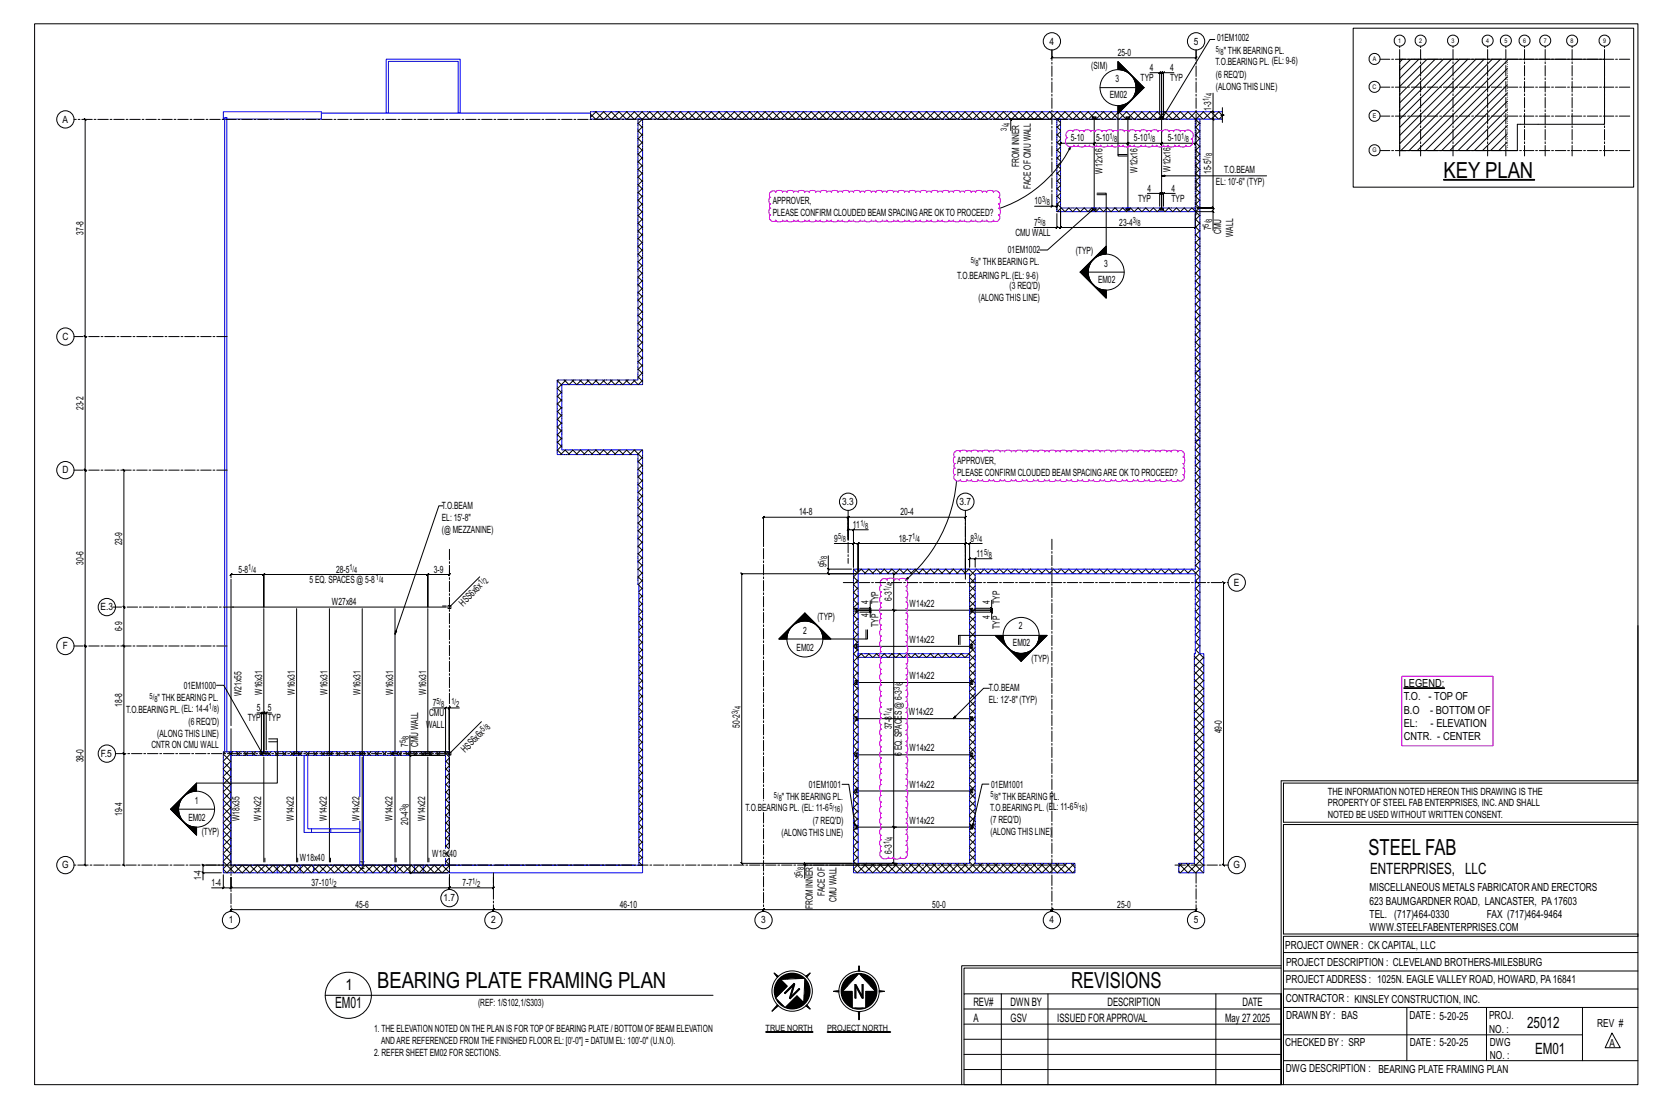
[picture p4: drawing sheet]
<svg xmlns="http://www.w3.org/2000/svg" width="914mm" height="610mm" viewBox="0 0 914 610" stroke-linecap="round" stroke-linejoin="round" font-family="sans-serif">
<defs><g id="words">
<g font-size="12.2">
<text x="795" y="98">KEY PLAN</text>
<text x="753" y="471">STEEL FAB</text>
<text x="208" y="544">BEARING PLATE FRAMING PLAN</text>
<text x="590" y="544">REVISIONS</text>
</g>
<g font-size="8.6">
<text x="754" y="481">ENTERPRISES, LLC</text>
<text x="190" y="545">1</text>
<text x="184" y="555">EM01</text>
<text x="841" y="566">25012</text>
<text x="845" y="580">EM01</text>
</g>
<g font-size="6.4">
<text x="536" y="554">REV#</text>
<text x="556" y="554">DWN BY</text>
<text x="610" y="554">DESCRIPTION</text>
<text x="684" y="554">DATE</text>
<text x="536" y="563">A</text>
<text x="556" y="563">GSV</text>
<text x="582" y="563">ISSUED FORAPPROVAL</text>
<text x="674" y="563">May 27</text>
<text x="690" y="563">2025</text>
</g>
<g font-size="6.1">
<text x="773" y="378">LEGEND:</text>
<text x="773" y="386">T.O.</text>
<text x="786" y="386">- TOP OF</text>
<text x="773" y="393">B.O</text>
<text x="787" y="393">- BOTTOM OF</text>
<text x="773" y="400">EL:</text>
<text x="788" y="400">- ELEVATION</text>
<text x="773" y="407">CNTR. - CENTER</text>
<text x="754" y="491">MISCELLANEOUS METALS FABRICATORAND ERECTORS</text>
<text x="754" y="498">623 BAUMGARDNER ROAD, LANCASTER, PA17603</text>
<text x="754" y="505">TEL. (717)464-0330</text>
<text x="819" y="505">FAX (717)464-9464</text>
<text x="754" y="513">WWW.STEELFABENTERPRISES.COM</text>
<text x="708" y="523">PROJECT OWNER : CK CAPITAL, LLC</text>
<text x="708" y="532">PROJECT DESCRIPTION : CLEVELAND BROTHERS-MILESBURG</text>
<text x="708" y="541">PROJECTADDRESS : 1025N. EAGLE VALLEY ROAD, HOWARD, PA16841</text>
<text x="708" y="552">CONTRACTOR : KINSLEY CONSTRUCTION, INC.</text>
<text x="708" y="561">DRAWN BY : BAS</text>
<text x="776" y="561">DATE : 5-20-25</text>
<text x="820" y="561">PROJ.</text>
<text x="820" y="569">NO. :</text>
<text x="879" y="566">REV #</text>
<text x="708" y="576">CHECKED BY : SRP</text>
<text x="776" y="576">DATE : 5-20-25</text>
<text x="820" y="576">DWG</text>
<text x="886" y="577">A</text>
<text x="820" y="583">NO. :</text>
<text x="708" y="590">DWG DESCRIPTION : BEARING PLATE FRAMING PLAN</text>
</g>
<g font-size="5.5">
<text x="670" y="23">01EM1002</text>
<text x="578" y="25">4</text>
<text x="657" y="25">5</text>
<text x="674" y="30">&quot; THK BEARING PL.</text>
<text x="615" y="31">25-0</text>
<text x="669" y="36">T.O.BEARING PL. (EL: 9-6)</text>
<text x="601" y="38">(SIM)</text>
<text x="633" y="39">4</text>
<text x="644" y="39">4</text>
<text x="614" y="45">3</text>
<text x="628" y="45">TYP</text>
<text x="644" y="45">TYP</text>
<text x="669" y="43">(6 REQ'D)</text>
<text x="611" y="54">EM02</text>
<text x="669" y="49">(ALONG THIS LINE)</text>
<text x="667" y="61" transform="rotate(-90 667 61)">1-3</text>
<text x="34" y="68">A</text>
<text x="589" y="78">5-10</text>
<text x="603" y="78">5-10</text>
<text x="624" y="78">5-10</text>
<text x="643" y="78">5-10</text>
<text x="561" y="92" transform="rotate(-90 561 92)">FROM INNER</text>
<text x="607" y="96" transform="rotate(-90 607 96)">W12x16</text>
<text x="626" y="95" transform="rotate(-90 626 95)">W12x16</text>
<text x="644" y="95" transform="rotate(-90 644 95)">W12x16</text>
<text x="667" y="96" transform="rotate(-90 667 96)">15-5</text>
<text x="674" y="95">T.O.BEAM</text>
<text x="669" y="102">EL: 10'-6&quot; (TYP)</text>
<text x="567" y="104" transform="rotate(-90 567 104)">FACE OF CMU WALL</text>
<text x="632" y="106">4</text>
<text x="645" y="106">4</text>
<text x="425" y="113">APPROVER,</text>
<text x="570" y="113">10</text>
<text x="627" y="111">TYP</text>
<text x="645" y="111">TYP</text>
<text x="425" y="119">PLEASE CONFIRM CLOUDED BEAM SPACINGARE OKTO PROCEED?</text>
<text x="569" y="124">7</text>
<text x="616" y="124">23-4</text>
<text x="46" y="129" transform="rotate(-90 46 129)">37-8</text>
<text x="559" y="130">CMU WALL</text>
<text x="667" y="127" transform="rotate(-90 667 127)">7</text>
<text x="672" y="129" transform="rotate(-90 672 129)">CMU</text>
<text x="679" y="130" transform="rotate(-90 679 130)">WALL</text>
<text x="555" y="139">01EM1002</text>
<text x="592" y="140">(TYP)</text>
<text x="539" y="146">&quot; THK BEARING PL.</text>
<text x="608" y="147">3</text>
<text x="527" y="153">T.O.BEARING PL.(EL: 9-6)</text>
<text x="556" y="159">(3 REQ'D)</text>
<text x="605" y="156">EM02</text>
<text x="539" y="165">(ALONG THIS LINE)</text>
<text x="34" y="187">C</text>
<text x="46" y="226" transform="rotate(-90 46 226)">23-2</text>
<text x="527" y="256">APPROVER,</text>
<text x="34" y="261">D</text>
<text x="527" y="262">PLEASE CONFIRM CLOUDED BEAM SPACINGARE OKTO PROCEED?</text>
<text x="243" y="280">T.O.BEAM</text>
<text x="464" y="278">3.3</text>
<text x="528" y="278">3.7</text>
<text x="243" y="287">EL: 15'-8&quot;</text>
<text x="440" y="284">14-8</text>
<text x="496" y="284">20-4</text>
<text x="243" y="293">(@ MEZZANINE)</text>
<text x="470" y="291">11</text>
<text x="459" y="298">9</text>
<text x="495" y="298">18-7</text>
<text x="534" y="298">8</text>
<text x="67" y="300" transform="rotate(-90 67 300)">23-9</text>
<text x="46" y="311" transform="rotate(-90 46 311)">30-6</text>
<text x="538" y="307">11</text>
<text x="131" y="315">5-8</text>
<text x="185" y="315">28-5</text>
<text x="239" y="315">3-9</text>
<text x="455" y="312" transform="rotate(-90 455 312)">9</text>
<text x="170" y="321">5 EQ. SPACES @ 5-8</text>
<text x="679" y="323">E</text>
<text x="183" y="333">W27x84</text>
<text x="255" y="334" transform="rotate(-45 255 334)">HS 6x6x</text>
<text x="478" y="333" transform="rotate(-90 478 333)">4</text>
<text x="484" y="333" transform="rotate(-90 484 333)">TYP</text>
<text x="491" y="331" transform="rotate(-90 491 331)">6-3</text>
<text x="501" y="334">W14x22</text>
<text x="545" y="333" transform="rotate(-90 545 333)">4</text>
<text x="550" y="333" transform="rotate(-90 550 333)">TYP</text>
<text x="55" y="336">E.3</text>
<text x="450" y="342">(TYP)</text>
<text x="478" y="340" transform="rotate(-90 478 340)">4</text>
<text x="545" y="341" transform="rotate(-90 545 341)">4</text>
<text x="67" y="348" transform="rotate(-90 67 348)">6-9</text>
<text x="484" y="345" transform="rotate(-90 484 345)">TYP</text>
<text x="550" y="346" transform="rotate(-90 550 346)">TYP</text>
<text x="561" y="347">2</text>
<text x="442" y="349">2</text>
<text x="35" y="358">F</text>
<text x="439" y="358">EM02</text>
<text x="501" y="354">W14x22</text>
<text x="558" y="356">EM02</text>
<text x="568" y="365">(TYP)</text>
<text x="501" y="374">W14x22</text>
<text x="101" y="379">01EM1000</text>
<text x="133" y="383" transform="rotate(-90 133 383)">W21x55</text>
<text x="144" y="383" transform="rotate(-90 144 383)">W16x31</text>
<text x="162" y="383" transform="rotate(-90 162 383)">W16x31</text>
<text x="180" y="383" transform="rotate(-90 180 383)">W16x31</text>
<text x="198" y="383" transform="rotate(-90 198 383)">W16x31</text>
<text x="216" y="383" transform="rotate(-90 216 383)">W16x31</text>
<text x="235" y="383" transform="rotate(-90 235 383)">W16x31</text>
<text x="544" y="381">T.O.BEAM</text>
<text x="67" y="389" transform="rotate(-90 67 389)">18-8</text>
<text x="87" y="386">&quot; THK BEARING PL.</text>
<text x="238" y="389">7</text>
<text x="544" y="387">EL: 12'-8&quot; (TYP)</text>
<text x="69" y="392">T.O.BEARING PL.(EL: 14-4</text>
<text x="119" y="392">)</text>
<text x="141" y="392">5</text>
<text x="147" y="392">5</text>
<text x="236" y="394">CMU</text>
<text x="500" y="394">W14x22</text>
<text x="104" y="399">(6 REQ'D)</text>
<text x="136" y="397">TYP</text>
<text x="147" y="397">TYP</text>
<text x="235" y="401">WALL</text>
<text x="407" y="401" transform="rotate(-90 407 401)">50-2</text>
<text x="491" y="402" transform="rotate(-90 491 402)">37-8</text>
<text x="87" y="406">(ALONG THIS LINE)</text>
<text x="673" y="404" transform="rotate(-90 673 404)">49-0</text>
<text x="83" y="412">CNTR ON CMU WALL</text>
<text x="225" y="411" transform="rotate(-90 225 411)">7</text>
<text x="230" y="411" transform="rotate(-90 230 411)">CMU WALL</text>
<text x="497" y="413" transform="rotate(-90 497 413)">EQ. SPACES @ 6-3</text>
<text x="501" y="414">W14x22</text>
<text x="46" y="420" transform="rotate(-90 46 420)">38-0</text>
<text x="55" y="417">F.5</text>
<text x="256" y="415" transform="rotate(-45 256 415)">HS 6x6x</text>
<text x="497" y="416" transform="rotate(-90 497 416)">6</text>
<text x="445" y="434">01EM1001</text>
<text x="501" y="434">W14x22</text>
<text x="546" y="434">01EM1001</text>
<text x="731" y="438">THE INFORMATION NOTED HEREON THIS DRAWING IS THE</text>
<text x="107" y="443">1</text>
<text x="430" y="441">&quot; THK BEARING PL.</text>
<text x="550" y="440">&quot; THK BEARING P</text>
<text x="580" y="440">L.</text>
<text x="67" y="449" transform="rotate(-90 67 449)">19-4</text>
<text x="410" y="446">T.O.BEARING PL. (EL: 11-6</text>
<text x="463" y="447">)</text>
<text x="545" y="446">T.O.BEARING PL. (E</text>
<text x="580" y="446">L: 11-6</text>
<text x="597" y="446">)</text>
<text x="731" y="444">PROPERTY OF STEEL FAB ENTERPRISES, INC.AND SHALL</text>
<text x="104" y="452">EM02</text>
<text x="132" y="452" transform="rotate(-90 132 452)">W18x35</text>
<text x="144" y="452" transform="rotate(-90 144 452)">W14x22</text>
<text x="162" y="452" transform="rotate(-90 162 452)">W14x22</text>
<text x="180" y="452" transform="rotate(-90 180 452)">W14x22</text>
<text x="198" y="452" transform="rotate(-90 198 452)">W14x22</text>
<text x="216" y="452" transform="rotate(-90 216 452)">W14x22</text>
<text x="225" y="454" transform="rotate(-90 225 454)">20-4</text>
<text x="234" y="452" transform="rotate(-90 234 452)">W14x22</text>
<text x="447" y="454">(7 REQ'D)</text>
<text x="501" y="454">W14x22</text>
<text x="545" y="453">(7 REQ'D)</text>
<text x="731" y="451">NOTED BE USED WITHOUT WRITTEN CONSENT.</text>
<text x="111" y="460">(TYP)</text>
<text x="430" y="460">(ALONG THIS LINE)</text>
<text x="545" y="460">(ALONG THIS LINE)</text>
<text x="238" y="472">W18</text>
<text x="246" y="472">x</text>
<text x="247" y="472">40</text>
<text x="491" y="470" transform="rotate(-90 491 470)">6-3</text>
<text x="34" y="478">G</text>
<text x="165" y="474">W18x40</text>
<text x="679" y="478">G</text>
<text x="111" y="485" transform="rotate(-90 111 485)">1-4</text>
<text x="442" y="484" transform="rotate(-90 442 484)">3</text>
<text x="116" y="488">1-4</text>
<text x="172" y="488">37-10</text>
<text x="255" y="488">7-7</text>
<text x="244" y="496">1.7</text>
<text x="454" y="493" transform="rotate(-90 454 493)">FACE OF</text>
<text x="461" y="497" transform="rotate(-90 461 497)">CMU WALL</text>
<text x="196" y="500">45-6</text>
<text x="341" y="500">46-10</text>
<text x="448" y="501" transform="rotate(-90 448 501)">FROM INNER</text>
<text x="513" y="500">50-0</text>
<text x="615" y="500">25-0</text>
<text x="126" y="508">1</text>
<text x="270" y="508">2</text>
<text x="419" y="508">3</text>
<text x="578" y="508">4</text>
<text x="657" y="508">5</text>
<text x="263" y="554">(REF: 1/S102,1/S303)</text>
<text x="206" y="569">1. THE ELEVATION NOTED ON THE PLAN IS FOR TOPOF BEARING PLATE / BOTTOM OF BEAM ELEVATION</text>
<text x="210" y="575">ANDARE REFERENCED FROMTHE FINISHED FLOOR EL: [0'-0&quot;] = DATUM EL: 100'-0&quot; (U.N.O).</text>
<text x="206" y="582">2. REFER SHEET EM02 FOR SECTIONS.</text>
</g>
<g font-size="4.8">
<text x="421" y="568">TRUE NORTH</text>
<text x="455" y="568">PROJECT NORTH</text>
</g>
<g font-size="4.7">
<text x="669" y="29">5/</text>
<text x="672" y="30">8</text>
<text x="667" y="53" transform="rotate(-90 667 53)">4</text>
<text x="666" y="56" transform="rotate(-90 666 56)">1/</text>
<text x="554" y="72" transform="rotate(-90 554 72)">3/</text>
<text x="556" y="69" transform="rotate(-90 556 69)">4</text>
<text x="611" y="77">1/</text>
<text x="632" y="77">1/</text>
<text x="650" y="77">1/</text>
<text x="613" y="78">8</text>
<text x="634" y="78">8</text>
<text x="653" y="78">8</text>
<text x="666" y="89" transform="rotate(-90 666 89)">1/</text>
<text x="667" y="86" transform="rotate(-90 667 86)">8</text>
<text x="574" y="111">3/</text>
<text x="576" y="113">8</text>
<text x="571" y="123">5/</text>
<text x="574" y="125">8</text>
<text x="624" y="123">3/</text>
<text x="626" y="125">8</text>
<text x="666" y="125" transform="rotate(-90 666 125)">5/</text>
<text x="667" y="122" transform="rotate(-90 667 122)">8</text>
<text x="534" y="145">5/</text>
<text x="537" y="146">8</text>
<text x="474" y="290">1/</text>
<text x="476" y="291">8</text>
<text x="461" y="297">5/</text>
<text x="464" y="299">8</text>
<text x="502" y="297">1/</text>
<text x="505" y="299">4</text>
<text x="536" y="297">3/</text>
<text x="539" y="299">4</text>
<text x="542" y="305">5/</text>
<text x="454" y="310" transform="rotate(-90 454 310)">5/</text>
<text x="455" y="308" transform="rotate(-90 455 308)">8</text>
<text x="544" y="307">8</text>
<text x="137" y="314">1/</text>
<text x="139" y="316">4</text>
<text x="192" y="314">1/</text>
<text x="195" y="316">4</text>
<text x="207" y="320">1/</text>
<text x="210" y="321">4</text>
<text x="265" y="322" transform="rotate(-45 265 322)">1/</text>
<text x="268" y="322" transform="rotate(-45 268 322)">2</text>
<text x="491" y="323" transform="rotate(-90 491 323)">4</text>
<text x="490" y="326" transform="rotate(-90 490 326)">1/</text>
<text x="497" y="377" transform="rotate(-90 497 377)">8</text>
<text x="495" y="380" transform="rotate(-90 495 380)">3/</text>
<text x="82" y="385">5/</text>
<text x="85" y="386">8</text>
<text x="240" y="388">5/</text>
<text x="243" y="389">8</text>
<text x="249" y="388">1/</text>
<text x="251" y="389">2</text>
<text x="115" y="391">1/</text>
<text x="118" y="392">8</text>
<text x="406" y="393" transform="rotate(-90 406 393)">3/</text>
<text x="408" y="391" transform="rotate(-90 408 391)">4</text>
<text x="490" y="394" transform="rotate(-90 490 394)">1/</text>
<text x="491" y="392" transform="rotate(-90 491 392)">4</text>
<text x="225" y="407" transform="rotate(-90 225 407)">8</text>
<text x="266" y="403" transform="rotate(-45 266 403)">5/</text>
<text x="269" y="402" transform="rotate(-45 269 402)">8</text>
<text x="223" y="409" transform="rotate(-90 223 409)">5/</text>
<text x="426" y="439">5/</text>
<text x="429" y="441">8</text>
<text x="545" y="439">5/</text>
<text x="548" y="441">8</text>
<text x="223" y="447" transform="rotate(-90 223 447)">3/</text>
<text x="225" y="444" transform="rotate(-90 225 444)">8</text>
<text x="457" y="446">5/</text>
<text x="459" y="447">16</text>
<text x="591" y="445">5/</text>
<text x="594" y="446">16</text>
<text x="490" y="465" transform="rotate(-90 490 465)">1/</text>
<text x="491" y="462" transform="rotate(-90 491 462)">4</text>
<text x="442" y="479" transform="rotate(-90 442 479)">8</text>
<text x="441" y="482" transform="rotate(-90 441 482)">5/</text>
<text x="181" y="487">1/</text>
<text x="184" y="488">2</text>
<text x="260" y="487">1/</text>
<text x="263" y="488">2</text>
</g>
<g font-size="3.5">
<text x="770" y="24">1</text>
<text x="781" y="24">2</text>
<text x="799" y="24">3</text>
<text x="818" y="24">4</text>
<text x="828" y="24">5</text>
<text x="838" y="24">6</text>
<text x="850" y="24">7</text>
<text x="865" y="24">8</text>
<text x="882" y="24">9</text>
<text x="756" y="34">A</text>
<text x="756" y="49">C</text>
<text x="756" y="65">E</text>
<text x="756" y="84">G</text>
</g>
</g></defs>
<path d="M795 99h50h-50zM773 379h22zM421 568h27zM455 568h35z" fill="#000" stroke="#000" stroke-width=".55"/>
<g fill="none" stroke="#000" stroke-width=".55">
<path d="M19 13h883v584h-883zM745 16h154v87h-154zM579 28v4l1-1-1 1h79l1-1-1 1v-4M615 38v-4l13 12M615 36l3 3M615 35l4 4M615 34l15 14-15 14 14-14zM615 37l2 2M615 37l2 1M615 35l6 5M615 35l5 4M615 38h1"/>
<path d="M615 34l14 14M615 36l4 3M615 34l6 6M616 38l-1-1 2 1M669 22h-3l-26 43M771 33v50h64v-15h48v-35h-112M772 33l-1 1M777 33l-6 6M781 33l-10 10M786 33l-15 15M790 33l-19 19M795 33l-24 24"/>
<path d="M799 33l-28 28M804 33l-33 33M808 33l-37 37M813 33l-42 42M817 33l-46 46M821 33l-50 50M826 33l-50 50M830 38l-45 45M830 33l-50 50M616 58l-1 1 1-1M616 58l-1 1M617 58l-2 1"/>
<path d="M617 58l-2 2M618 58l-3 2M618 58l-3 3M619 58l-4 3M620 57l-5 4M620 57l-5 5M621 57l-6 5M621 56l-9 10M624 43l5 5-5 6M624 43l5 5-5 5M624 44l5 4-5 5M625 44l4 4-4 4"/>
<path d="M625 44l3 4-3 4M625 45l3 3-3 4M625 45l3 3-3 3M625 46l3 2-3 3M625 46l2 2-2 2M625 47l2 1-2 2M625 47l1 1-1 1M625 48h1M626 48l-1 1M628 47l2 1M629 48l-14 14M630 48h-24"/>
<path d="M630 48l-15 15v-5M633 40h5v23M638 40v1l1-1zM638 40h1v1l1-1h-1v25v-25v1l1-1h-1h2M641 40l-1 1zM646 40h-5v23M668 51v11l-1-1 1 1v4l-1-1 1 1-1-1 1 1v49l-1-1 1 1h-9h9l-1-1 1 1v2M673 59v4h1h-2l1 1M830 42l-41 41M830 56l-27 27M830 51l-32 32M830 47l-36 36"/>
<path d="M47 66l-1-1 1 1v119h-1l1 1v-1v74l-1-1 1 1-1-1 1 1v97l-1-1 1 1-1-1 1 1v120M325 63l3 3M328 62l4 4M328 62l-3 3M332 62l4 4M332 62l-4 4M336 62l5 4M337 62l-4 4M337 66l4-4 4 4M341 66l4-4 4 4M345 66l4-4 5 4M351 68l3 2"/>
<path d="M351 72l3 3M351 76l3 3M353 62l4 4M354 62l-5 4M354 70l-3 2M354 74l-3 3M354 78l-3 3M358 62l4 4M358 62l-7 6M362 62l4 4M362 62l-4 4M362 66l4-4 4 4"/>
<path d="M366 66l4-4 4 4M371 66l4-4 4 4M379 62l4 4M379 62l-4 4M383 62l4 4M383 62l-4 4M387 62l4 4M387 62l-4 4M388 66l4-4 4 4M392 66l4-4 4 4M396 66l4-4 4 4M404 62l4 4"/>
<path d="M404 62l-4 4M408 62l4 4M409 62l-4 4M413 62l4 4M413 62l-4 4M413 66l4-4 4 4M417 66l4-4 4 4M421 66l4-4 4 4M430 62l4 4M430 62l-4 4M434 62l4 4M434 62l-4 4"/>
<path d="M438 62l4 4M438 62l-4 4M438 66l4-4 4 4M443 66l4-4 4 4M447 66l4-4 4 4M455 62l4 4M455 62l-4 4M459 62l4 4M459 62l-4 4M463 62l5 4M464 62l-4 4M464 66l4-4 4 4"/>
<path d="M468 66l4-4 4 4M472 66l4-4 4 4M480 62l4 4M481 62l-5 4M485 62l4 4M485 62l-4 4M489 62l4 4M489 62l-4 4M489 66l4-4 4 4M493 66l4-4 4 4M498 66l4-4 4 4M506 62l4 4"/>
<path d="M506 62l-4 4M510 62l4 4M510 62l-4 4M514 62l4 4M514 62l-4 4M515 66l4-4 4 4M519 66l4-4 4 4M523 66l4-4 4 4M531 62l4 4M531 62l-4 4M535 62l4 4M536 62l-4 4"/>
<path d="M540 62l4 4M540 62l-4 4M540 66l4-4 4 4M544 66l4-4 4 4M548 66l4-4 4 4M556 65l1 1zM556 66h1l-1-1v1h18l4-4 6 6M557 62l4 4M557 62l-4 4M561 62l4 4M561 62l-4 4M565 62l4 4"/>
<path d="M565 62l-4 4M565 66l4-4 4 4M570 66l4-4 4 4M574 66h-18v6M582 78l2 2M582 74l2 2M582 70l2 2M582 62l4 4M582 62l-4 4M584 80v-1h-1l1-1v1h18l1-1-1 2v-1l1-1-1 1h19h-1l1-1v2v-1h-1l1-1v1h18l1-1-1 2v-1l1-1-1 1h19l1-1-1 2M584 72l-2 3M584 68l-2 2"/>
<path d="M584 77l-2 2M586 62l4 4M586 62l-4 4M590 62l5 4M591 62l-4 4M591 66l4-4 4 4M595 66l4-4 4 4M599 66l4-4 4 4M601 64h2v1h-2zM602 65v50M607 62l4 4M608 62l-5 4"/>
<path d="M612 62l4 4M612 62l-4 4M615 63v23h6M616 62l4 4M616 66l4-4 4 4M620 64h2v1h-2zM620 66l4-4 4 4M621 65v50M625 66l4-4 4 4M633 62l4 4M633 62l-4 4M637 62l4 4"/>
<path d="M637 62l-4 4M638 64h3v1h-3zM639 65v50M641 62l4 4M641 62l-4 4M642 66l4-4 4 4M646 66l4-4 4 4M650 66l4-4 7 6M658 78l3 3M658 74l3 3M658 70l3 2M658 62l4 4"/>
<path d="M658 62l-4 4M661 76l-3 3M661 68l-3 2M661 72l-3 3M662 62l4 4M663 62l-5 4M667 62l4 4M667 62l-4 4M673 64l-2 2M673 64l-2-2-4 4M673 64v3M830 78l-5 5"/>
<path d="M830 74l-9 9M830 69l-14 14M830 65l-18 18M830 60l-23 23M351 80l3 3M351 85l3 2M351 97l3 3M351 93l3 3M351 89l3 3M354 99l-3 3M354 95l-3 3M354 91l-3 2"/>
<path d="M354 87l-3 2M354 82l-3 3M582 87l2 2M582 91l2 2M582 95l2 2M582 99l2 2M582 83l2 2M584 85l-2 2M584 81l-2 2M584 89l-2 2M584 94l-2 2M584 98l-2 2"/>
<path d="M589 81v1h-1zM589 81a68 68 0 0 1-39 34M615 85h6M639 97h58M658 83l3 2M658 87l3 2M658 91l3 3M658 95l3 3M658 99l3 3M661 93l-3 3M661 89l-3 2M661 85l-3 2"/>
<path d="M661 80l-3 3M661 97l-3 3M771 83h3M830 83h.1M351 110l3 3M351 114l3 3M351 119l3 2M351 106l3 2M351 102l3 2M354 104l-3 2M354 108l-3 2M354 112l-3 3"/>
<path d="M354 116l-3 3M579 114l1-1zM579 113v1h-9M579 114h3h-1l1-1v2M582 118v7h-13M582 104l2 2M582 108l2 2M582 112l2 2M582 116v1M582 117l2-2 2 2M584 111l-2 2M584 106l-2 2"/>
<path d="M584 102l-2 2M586 117l2-2 2 2M597 115l-2 2-2-2-2 2M597 115l2 2 2-2M601 115l2 2 2-2M601 115h2v1h-2zM601 116l-24 22h-5M604 106h5v29M604 107h5M605 115l2 2M608 117l2-2 2 2M612 117l2-2 2 2"/>
<path d="M620 115h2v1h-2zM622 115l-2 2-2-2-2 2M622 115l2 2 2-2M627 115l2 2 2-2M631 115l2 2M632 107h6v7M633 117l2-2 2 2M637 117l2-2 2 2M638 115h3v1h-3zM638 107l1-1zM638 107h1l1-1-1 1v8v-8l1-1-1 1h2M641 107v-1l-1 1z"/>
<path d="M647 107h-6v7M648 115l-2 2-3-2-2 2M648 115l2 2 2-2M652 115l2 2 2-2M656 115l5 4M658 118v7h1l-1 1v-1h-74l-1 1 1-1v-9v9l-1 1 1-1h-2M658 112l3 3M658 108l3 2M658 104l3 2M659 117h9v10M661 102l-3 2M661 106l-3 2"/>
<path d="M661 110l-3 3M661 114l-3 3M661 119l-3 2M667 116l1 1zM351 123l3 2M351 127l3 3M351 140l3 2M351 136l3 2M351 131l3 3M354 137l-3 3M354 133l-3 3M354 129l-3 3"/>
<path d="M354 121l-3 2M354 125l-3 2M582 125l-1 1 1-1zM609 140v-5l-14 15M609 136l-5 5M609 139l-1 1M609 137l-4 4M609 136l-14 14 14 14-14-14zM609 138l-3 2M609 136l-6 6M609 138l-2 2M609 136l-14 14 14 14"/>
<path d="M609 140h.1M658 121l3 2M658 125l3 2M658 129l3 3M658 138l3 2M658 133l3 3M661 135l-3 3M661 131l-3 3M661 127l-3 3M661 140l-3 2M661 123l-3 2M351 152l3 3"/>
<path d="M351 157l3 2M351 148l3 3M351 144l3 3M354 146l-3 2M354 142l-3 2M354 150l-3 3M354 154l-3 3M354 159l-3 2M595 150l14 14v-4M596 150l4 5M596 150l4 4M597 150l3 3"/>
<path d="M597 150l2 2M599 150h.1M599 149l-1 1 1 1M599 149l-1 1M599 148l-1 2 1 1M599 148l-2 2 2 2M599 148l-2 2M599 147l-2 3 2 2M599 147l-2 3M600 147l-4 3 4 3M600 146l-4 4M600 145l-4 5"/>
<path d="M601 145l-6 5 6 5M603 158l6 6M604 159l5 4M605 159l4 4M606 140l3-3-4 4M606 159l3 3M607 159l2 3-2-2M607 160l2 1M608 160l1 1M608 160h1M609 160h.1M619 150h-24"/>
<path d="M658 159l3 2M658 154l3 3M658 150l3 3M658 146l3 3M658 142l3 2M661 144l-3 2M661 148l-3 3M661 152l-3 3M661 157l-3 2M351 161l3 2M351 165l3 3M351 169l3 3"/>
<path d="M351 178l3 2M351 174l3 2M354 180l-3 2M354 176l-3 2M354 171l-3 3M354 167l-3 3M354 163l-3 2M658 163l3 2M658 167l3 3M658 171l3 3M658 180l3 2M658 176l3 2"/>
<path d="M661 169l-3 3M661 178l-3 2M661 174l-3 2M661 161l-3 2M661 165l-3 3M46 185l1 1zM351 195l3 2M351 199l3 3M351 191l3 2M351 186l3 3M351 182l3 3M354 188l-3 3"/>
<path d="M354 197l-3 2M354 193l-3 2M354 184l-3 3M658 197l3 2M658 193l3 2M658 188l3 3M658 184l3 3M661 182l-3 3M661 186l-3 3M661 190l-3 3M661 195l-3 2M661 199l-3 3"/>
<path d="M307 210l2 2M307 214l2 2M307 218l2 3M307 209v1M309 216l-2 2M311 209l2 3 3-3M312 209l-5 5M315 209l2 3M319 209l3 3M320 209l-2 3M323 209l3 3M324 209l-2 3"/>
<path d="M328 209l2 3 3-3M329 209l-3 3M332 209l2 3 3-3M336 209l3 3 2-3M340 209l3 3M345 209l2 3M345 209l-2 3M349 209l2 3M350 209l-3 3M351 203l3 3M351 207l3 3M354 209l-3 3"/>
<path d="M354 205l-3 3M354 201l-3 3M658 205l3 3M658 210l3 2M658 214l3 2M658 201l3 3M658 218l3 3M661 216l-3 2M661 212l-3 2M661 203l-3 3M661 207l-3 3M307 235l2 3"/>
<path d="M307 239l2 3M307 222l2 3M307 227l2 2M307 231l2 2M309 233l-2 2M309 228l-2 3M309 237l-2 3M309 224l-2 3M309 220l-2 3M658 239l3 3M658 235l3 2M658 231l3 2"/>
<path d="M658 226l3 3M658 222l3 3M661 220l-3 3M661 224l-3 3M661 229l-3 2M661 233l-3 2M661 237l-3 3M68 259v-1l1 1h-1v75l1 1-1-1 1 1-1-1v22v-1l1 1h-1v59l1 1-1-1 1 1-1-1v61M307 243l2 3M307 248l2 2M309 245l-2 3M309 241l-2 3"/>
<path d="M311 248l3 2M311 248l-2 2M313 250l2-2 3 2M317 250l3-2 2 2M321 250l3-2 2 2M328 248l3 2M328 248l-2 2M332 248l3 2M332 248l-2 2M336 248l3 2M337 248l-3 2M338 250l3-2 2 2"/>
<path d="M342 250l3-2 2 2M347 250l2-2 5 4M351 254l3 3M351 258l3 3M353 248h1M354 248l-3 2M354 256l-3 3M354 252l-3 2M658 248l3 2M658 252l3 2M658 256l3 3M658 243l3 3"/>
<path d="M661 241l-3 3M661 258l-3 3M661 254l-3 3M661 246l-3 2M661 250l-3 2M244 279h-2l-25 70M351 279l3 3M351 263l3 2M351 267l3 2M351 271l3 3M351 275l3 3M354 273l-3 2"/>
<path d="M354 269l-3 2M354 264l-3 3M354 260l-3 3M354 277l-3 3M527 265a80 80 0 0 1-28 54M658 277l3 3M658 273l3 3M658 269l3 2M658 265l3 2M658 260l3 3M661 262l-3 3M661 267l-3 2"/>
<path d="M661 271l-3 2M661 275l-3 3M661 279l-3 3M351 284l3 2M351 288l3 2M351 292l3 3M351 296l3 3M354 281l-3 3M354 298l-3 3M354 286l-3 2M354 290l-3 2M354 294l-3 3"/>
<path d="M467 291l-1 1 1-1v1h3M469 300l1-1zM469 292l1-1zM470 299h2v1l1-1h-1v16v-16v1l1-1h-1h59v1l1-1h-1v17v-17v1l1-1h-1h3M478 292h-8v20v-13h-11M533 300l1-1zM541 299h-7v13v-4h-1l1-1v1h3M658 290l3 2M658 294l3 3M658 298l3 3M658 286l3 2M658 281l3 3"/>
<path d="M661 296l-3 3M661 284l-3 2M661 288l-3 2M661 292l-3 3M127 319v81M247 314v2h1l-1 1v-1h-11l-1 1 1-1v18v-18l-1 1 1-1h-91h1l-1 1v-1v18v-18h1l-1 1v-1h-18h1l-1 1v-1v2M264 318l-17 16M351 318l3 2M351 313l3 3M351 309l3 3M351 305l3 2M351 301l3 2"/>
<path d="M354 315l-3 3M354 311l-3 3M354 307l-3 2M354 320l-3 2M354 303l-3 2M420 301v-16l1-1-1 1h47h-1l1-1v1v12v-12h-1l1-1v1h64l1-1-1 1v16M455 313l1 1zM456 306v7h13M456 313v3l-1-1 1 1h15h-63v-1l1 1h-1v159l1 1-1-1h61M470 318l2 2M470 313l2 3M472 319l-2 3"/>
<path d="M474 313l3 3M474 313l-4 5M478 313l3 3M478 313l-2 3M480 316l3-3 2 3M484 316l3-3 2 3M489 316l2-3 3 3M492 316v-1l1 1h-1v20M495 313l3 3M495 313l-2 3M499 313l3 3M500 313l-3 3"/>
<path d="M500 318v1h-1zM504 313l2 3M504 313l-3 3M505 316l3-3 2 3M510 316l2-3 3 3M514 316l2-3 3 3M521 313l2 3M521 313l-3 3M525 313l2 3M525 313l-3 3M529 313l3 3M529 313l-2 3"/>
<path d="M531 316l2-3 4 4M534 318l3 3M536 308l1-1zM537 318l-3 4M539 316l3-3 2 3M540 316l-2-3-4 4M546 313l3 3M546 308h-9v4M546 313l-2 3M550 313l3 3M550 313l-2 3M554 313l3 3"/>
<path d="M555 313l-3 3M556 316l3-3 2 3M561 316l2-3 3 3M565 316l2-3 3 3M571 313l3 3M572 313l-3 3M576 313l2 3M576 313l-3 3M580 313l2 3M580 313l-3 3M582 316l2-3 3 3M586 316l2-3 3 3"/>
<path d="M590 316l3-3 2 3M597 313l2 3M597 313l-3 3M601 313l3 3M601 313l-2 3M605 313l3 3M605 313l-2 3M607 316l3-3 2 3M611 316l3-3 2 3M616 316l2-3 3 3M622 313l3 3M622 313l-2 3"/>
<path d="M626 313l3 3M627 313l-3 3M631 313l2 3M631 313l-3 3M632 316l3-3 2 3M637 316l2-3 3 3M641 316l2-3 3 3M648 313l2 3M648 313l-3 3M652 313l2 3M652 313l-3 3M656 313l5 5"/>
<path d="M656 313l-2 3M658 320l3 2M658 311l3 3M658 307l3 2M658 303l3 2M661 305l-3 2M661 301l-3 2M661 309l-3 3M661 313l-3 3M661 317l-3 3M128 334h118M145 335v80"/>
<path d="M163 335v80M181 335v80M199 335v80M217 335v80M236 335v80M244 334h2M247 334h1v1h-1zM351 322h.1M352 322l2 2M352 327l2 2M352 331l2 2M352 335l2 2"/>
<path d="M352 339l2 2M354 336l-2 2M354 332l-2 2M354 328l-2 2M354 324l-2 2M443 338l-14 14 14-14 14 14M443 340l-3 2M443 339l-4 4M443 340l3 2M443 339l4 4M443 339l-3 4M470 322l2 2"/>
<path d="M471 335h1v2h-1zM471 336h64M472 328l-2 2 2 3M472 332l-2 3 2 2M472 336l-2 3 2 2M472 324l-2 2 2 3M473 337h6v3M479 337l1 1zM479 334l1 1zM479 335v1l1 1-1-1h-7h7l1 1-1-1v1M479 331v4h-6M492 336l1 1z"/>
<path d="M493 336h-1l1 1-1-1v119l1 1-1-1h1h-1l1 1-1-1v20l1 1-1-1h1h-50l1 1-1-1v1M534 335l3 3M534 339l3 3M534 331l3 3M534 327l3 3M534 322l3 3M534 335h1v2h-1zM537 337h9v4M537 340l-3 3M537 335l-3 3M537 323l-3 3M537 327l-3 3"/>
<path d="M537 331l-3 3M545 337l1 1zM545 334l1 1zM546 335v1h-1l1 1v-1h-11h11h-1l1 1v-1v1M546 331v4h-9M658 332l3 3M658 337l3 2M658 328l3 3M658 324l3 2M661 339l-3 2M661 322l-3 2M661 326l-3 3"/>
<path d="M661 330l-3 3M661 334l-3 3M674 321l-1-1 1 1v155M68 355l1 1zM352 356l2 2M352 352l2 2M352 348l2 2M352 343l2 3M354 358l-2 2M354 353l-2 2M354 349l-2 2M354 345l-2 2"/>
<path d="M354 341l-2 2M429 352l14-14 14 14zM433 352h.1M433 351v1M433 351l-1 1M433 350l-1 2M433 350l-2 2M434 349l-3 3 3-3M434 348l-4 4M434 347l-4 5M435 347l-6 5M435 346l-6 6"/>
<path d="M438 343l5-5 5 5M439 343l4-4 4 4M440 343l3-4 3 4M440 342l3-3 3 3M441 342l2-2 2 2M442 342l1-1 2 1M442 342l1-1 1 1M443 342v-1l1 1M443 342h.1M443 340l-2 2M443 340l2 2M444 342l-1-1-1 1"/>
<path d="M451 346l6 6M452 347l5 5M452 347l4 5M452 348l4 4M452 349l4 3M453 349l2 3M453 350l2 2M453 351l1 1M453 351l1 1-1-1M470 347l2 3M470 343l2 3M471 355h1v2h-1z"/>
<path d="M471 356h64M472 358l-2 2 2 3M472 353l-2 3 2 2M472 349l-2 3 2 2M472 341l-2 2M472 345l-2 2M474 360l2 2M474 360l-4 4 2 3M477 347v5M478 347v5h-21M478 360l2 2M478 360l-2 2"/>
<path d="M495 360l2 2M495 360l-2 2M499 360l2 2M500 360l-2 2M504 360l2 2M504 360l-2 2M521 360l2 2M521 360l-2 2M525 360l2 2M525 360l-2 2M528 350v5M529 360l2 2"/>
<path d="M529 360l-2 2M534 356l3 3M534 352l3 3M534 348l3 3M534 343l3 4M534 355h1v2h-1zM537 344l-3 3M537 348l-3 3M537 352l-3 3M537 357l-3 3M548 350l14 14 15-14h-25M548 350l14 14 14-14"/>
<path d="M548 350l14 14M549 350l4 4M549 350l4 3M550 350l3 3M550 350l2 2M551 350l1 1M552 350h-24v5M552 350h.1M554 355l-6-5 6 6M557 358l5 6 5-6M557 359l5 4 5-4M558 359l4 4 5-4"/>
<path d="M558 359l4 4 4-4M559 359l3 4M559 359l3 3M560 360l2 2M560 360l2 2 2-2M561 360l1 1M561 360l1 1 1-1M562 360h.1M563 360h-1M563 360l-1 1M564 360l-2 1M565 359l-3 3"/>
<path d="M572 350h.1M573 350h-1M573 350l-1 1M574 350l-2 2M575 350l-3 3M575 350l-4 4M576 350l-5 5M576 350l-6 6M658 341l3 2M658 358l5 4M658 353l3 3M658 349l3 3"/>
<path d="M658 345l3 3M661 347l-3 3M661 343l-3 2M661 351l-3 3M661 356l-3 2M661 360l-3 3M902 345v85h-197M119 377h4l21 37M352 365l2 2M352 369l2 2M352 373l2 2M352 377l2 2"/>
<path d="M352 360l2 2M354 370l-2 2M354 366l-2 2M354 362l-2 2M354 375l-2 2M354 379l-2 2M470 368l2 3M470 373l2 2M471 375h1v2h-1zM471 376h64M472 366l-2 3M472 370l-2 3"/>
<path d="M472 374l-2 3 2 2M472 379l-2 2 2 3M481 362l2-2 2 2M485 362l2-2 2 2M489 362l2-2 2 2M506 362l2-2 2 2M510 362l2-2 2 2M514 362l2-2 2 2M531 362l2-2 4 3M534 377l3 3M534 373l3 3M534 369l3 3"/>
<path d="M534 365l3 3M534 375h1v2h-1zM537 361l-3 3M537 365l-3 3M537 378l-3 3M537 369l-3 3M537 373l-3 4M545 379h-4l-16 17M658 374l5 5M658 378l5 5M658 370l5 5M658 366l5 5"/>
<path d="M658 361l5 6M663 379l-5 5M663 362l-5 5M663 366l-5 5M663 370l-5 6M663 375l-5 5M141 393h3v20M144 393h1l1-1-1 1v22v-22l1-1-1 1h2M144 392l-1 1zM147 393v-1l-1 1zM149 393h-2v20M238 390h7v25"/>
<path d="M245 390l1-1zM245 390h2l1-1-1 1v23v-23l1-1-1 1M247 390l1-1-1 1zM253 390h-6v25l18-18M352 382l2 2M352 399l2 2M352 394l2 2M352 390l2 2M352 386l2 2M354 400l-2 2M354 396l-2 2M354 391l-2 2"/>
<path d="M354 387l-2 2M354 383l-2 2M470 398l2 3M470 394l2 2M471 395h1v2h-1zM471 396h64M472 400l-2 2 2 3M472 383l-2 2 2 3M472 387l-2 3 2 2M472 391l-2 3M472 396l-2 2M534 382l3 3"/>
<path d="M534 386l3 3M534 390l3 3M534 394l3 3M534 399l3 3M534 395h1v2h-1zM537 386l-3 3M537 382l-3 3M537 390l-3 3M537 395l-3 3M537 399l-3 3M658 383l5 5M658 399l5 6"/>
<path d="M658 395l5 5M658 391l5 5M658 387l5 5M663 384l-5 4M663 387l-5 6M663 392l-5 5M663 396l-5 5M123 415l4 4M123 419l4 5M124 414l-1 1M126 414l2 2M127 419l-4 4"/>
<path d="M127 401v73M128 414l-5 5M130 414l2 2M132 414l-2 2M134 414l2 2M137 414l-2 2M139 414l2 2M141 414l-2 2M143 414l2 2M144 414h3v2h-3zM145 414l-2 2M145 417v58"/>
<path d="M147 414l2 2M148 407h5v24h-45M148 408h5M149 414l-2 2M151 414l2 2M153 414l-2 2M156 414l2 2M158 414l-2 2M160 414l2 2M162 414l-2 2M162 414h3v2h-3zM163 417v58"/>
<path d="M164 414l2 2M166 414l-2 2M168 414l2 2M170 414l-2 2M172 414l2 2M175 414l-2 2M177 414l2 2M179 414l-2 2M180 414h3v2h-3zM181 414l2 2M181 417v58M183 414l-2 2"/>
<path d="M185 414l2 2M187 414l-2 2M189 414l2 2M192 414l-2 2M194 414l2 2M196 414l-2 2M198 414l2 2M198 414h3v2h-3zM199 417v57M200 414l-2 2M202 414l2 2M204 414l-2 2"/>
<path d="M206 414l2 2M209 414l-2 2M211 414l2 2M213 414l-2 2M215 414l2 2M216 414h3v2h-3zM217 414l-2 2M217 417v58M219 414l2 2M221 414l-2 2M223 414l2 2M225 413l1 1z"/>
<path d="M225 414l-2 2M226 414v2l-1-1 1 1h18h-18l-1-1 1 1v65l-1-1 1 1h20M226 405v9h20M227 414l2 2M230 414l-2 2M232 414l2 2M234 414l-2 2M234 414h3v2h-3zM236 417v58M236 414l2 2M238 414l-2 2M240 414l2 2"/>
<path d="M242 414l-2 2M244 414l3 3M245 419l2 2M247 414l-2 2M247 414h1v2h-1zM247 418l-2 2M352 407l2 2M352 411l2 2M352 415l2 2M352 420l2 2M352 403l2 2M354 404l-2 2"/>
<path d="M354 408l-2 2M354 413l-2 2M354 417l-2 2M470 419l2 3M471 415h1v2h-1zM471 416h64M472 408l-2 3 2 2M472 404l-2 3 2 2M472 413l-2 2 2 3M472 417l-2 2M534 420l3 3M534 403l3 3"/>
<path d="M534 415l3 4M534 411l3 3M534 407l3 3M534 415h1v2h-1zM537 412l-3 3M537 416l-3 3M537 407l-3 3M537 403l-3 3M658 416l5 6M658 412l5 5M658 408l5 5M658 404l5 5"/>
<path d="M663 400l-5 5M663 404l-5 5M663 409l-5 5M663 413l-5 5M663 417l-5 5M108 431l-14 15 14 14v-4M108 431l-14 15 14 14-14-14zM108 434l-2 2M108 434l-1 2M108 432l-4 5M108 435l-1 1M108 433l-2 3"/>
<path d="M108 432l-5 5M108 435v1M108 433l-3 3M108 432l-14 14 14 14M108 431v5M108 433l-4 3M108 432l-6 6M123 432l4 4M123 436l4 5M123 424l4 4M123 428l4 4M127 436l-4 4"/>
<path d="M127 432l-4 4M127 428l-4 4M127 423l-4 5M245 428l2 2M245 432l2 2M245 436l2 2M245 423l2 2M247 422l-2 2M247 439l-2 2M247 434l-2 2M247 430l-2 2M247 426l-2 2"/>
<path d="M352 424l2 2M352 437l2 2M352 432l2 2M352 428l2 2M354 438l-2 2M354 434l-2 2M354 430l-2 2M354 425l-2 2M354 421l-2 2M464 432h3l4 22M470 423l2 3M471 435h1v2h-1z"/>
<path d="M471 436h64M472 421l-2 3M472 425l-2 3 2 2M472 429l-2 3 2 2M472 434l-2 2 2 3M472 438l-2 2 2 3M534 424l3 3M534 428l3 3M534 432l3 3M534 437l3 3M534 435h1v2h-1zM537 429l-3 3"/>
<path d="M537 424l-3 3M537 420l-3 3M537 433l-3 3M537 437l-3 3M544 432h-3l-6 22M658 421l5 4M658 425l5 5M658 438l5 5M658 433l5 6M658 429l5 5M663 426l-5 5M663 430l-5 5"/>
<path d="M663 421l-5 5M663 434l-5 5M663 438l-5 5M705 430v167v-50M902 431h-195v22h195M95 446l4 4M95 446l4 3M96 446l3 2M98 446h.1M98 446h20M98 445v1M98 445l-1 1 1 1"/>
<path d="M98 444l-1 2 1 1M99 444l-2 2 2 2M99 443l-3 3 3 2M99 443l-3 3M99 443l-3 3 3 3M99 442l-3 4 3 3M99 442l-4 4M99 441l-4 5 4 4M100 441l-5 5 5 4M100 440l-5 6 5 5M102 454l6 5M103 454l5 5"/>
<path d="M104 455l4 4M105 455l3 3M106 455l2 3M106 455l2 2M107 455l1 2M108 456v-1v1M123 441l4 4M123 445l4 4M123 449l4 4M123 453l4 4M123 458l4 4M127 457l-4 4"/>
<path d="M127 453l-4 4M127 449l-4 4M127 445l-4 4M127 440l-4 4M245 440l2 2M245 444l2 2M245 449l2 2M245 453l2 2M245 457l2 2M247 460l-2 2M247 456l-2 2M247 451l-2 2"/>
<path d="M247 447l-2 2M247 443l-2 2M352 449l2 2M352 454l2 2M352 458l2 2M352 445l2 2M352 441l2 2M354 442l-2 2M354 447l-2 2M354 451l-2 2M354 455l-2 2M354 459l-2 2"/>
<path d="M470 445l2 2M470 449l2 2M471 454h1v3h-1zM471 455h64M472 451l-2 2 2 3M472 455l-2 2 2 3M472 459l-2 3 2 2M472 446l-2 3M472 442l-2 3M534 441l3 3M534 445l3 3M534 458l3 3"/>
<path d="M534 454l3 3M534 449l3 3M534 454h1v3h-1zM537 441l-3 3M537 445l-3 4M537 450l-3 3M537 454l-3 3M537 458l-3 3M658 459l5 5M658 455l5 5M658 450l5 5M658 446l5 5"/>
<path d="M658 442l5 5M663 442l-5 6M663 447l-5 5M663 451l-5 5M663 455l-5 5M663 459l-5 5M902 454h-195v60h195v2h-195v81M46 476l1 1zM68 476l1 1zM123 476h-11h-1l1 1v-1v5M123 475l6 6M123 479l2 2"/>
<path d="M123 462l4 4M123 466l4 4M123 470l4 4M127 474l-4 4M127 470l-4 4M127 466l-4 4M127 462l-4 4M128 476h71M129 476l-4 5M129 476l4 5M133 476l-4 5M133 476l5 5 4-5 4 5 4-5"/>
<path d="M146 473v2M150 476l4 5M154 476l-4 5M155 476l4 5M159 476l-4 5M159 476l4 5 4-5 4 5 5-5M164 473v2M176 476l4 5M180 476l-4 5M180 476l4 5M182 473v2M184 476l-4 5"/>
<path d="M184 476l4 5 5-5 4 5 4-5M198 475h2M198 478h2M199 475v3M200 476h71M201 476l4 5M205 476l-4 5M205 476l4 5M209 476l-4 5M210 476l4 5 4-5 4 5 4-5M218 473v2M227 476l4 5"/>
<path d="M231 476l-4 5M231 476l4 5M235 476l-4 5M235 476l4 5 4-5 4 4M236 473v2M245 470l2 2M245 474l2 2M245 461l2 2M245 466l2 2M247 464l-2 2M247 473l-2 2M247 468l-2 2"/>
<path d="M247 477l-4 4-4-5-4 5M272 476h77M352 462l2 2M352 466l2 2M352 475l2 1M352 470l2 3M354 476h-1M354 472l-2 2M354 468l-2 2M354 463l-2 2M443 476l1 1zM470 474l6 7 5-6"/>
<path d="M470 470l2 3M472 463l-2 3 2 2M472 472l-2 2M472 468l-2 2M473 475l-3 4 2 2 5-6M475 475l5 6M479 475l6 6M484 475l5 6M486 475l-5 6M488 475l5 6 5-6M490 475l-5 6M492 475l5 6 6-6"/>
<path d="M493 476h-50v8M494 475l-5 6M496 475l6 6 5-6M501 475l5 6M505 475l5 6M509 475l5 6M511 475l-5 6M513 475l6 6 5-6M515 475l-5 6M518 475l5 6 5-6M520 475l-6 6M522 475l5 6 5-6"/>
<path d="M526 475l5 6M530 475l5 6M534 462l3 3M534 466l3 3M534 470l3 4M534 475l6 6M537 471l-3 3M537 467l-3 3M537 462l-3 3M537 475l-6 6M539 475l5 6 5-6M541 475l-5 6"/>
<path d="M543 475l5 6 5-6M545 475l-5 6M547 475l5 6 6-6M551 475l6 6M556 475l5 6M560 475l5 6M562 475l-5 6M564 475l5 6 6-6M566 475l-5 6M568 475l6 6 5-6M570 475l-5 6M573 475l5 6 5-6"/>
<path d="M577 475l5 6M581 475l5 6M585 475l5 6M587 475l-5 6M590 475l2 3M592 475l-6 6M592 479l-1 2M651 475l-2 2M653 475l5 6M655 475l-5 6-1-1M657 475l5 6M658 463l5 5"/>
<path d="M658 467l5 5M658 471l5 6M663 468l-5 5M663 472l-9 9-5-5M663 464l-5 5M663 476l-5 5M673 476l1 1zM111 480l1 1zM122 481h-10v4M123 482v7h-7M123 488l-1 1zM133 481l5-5 4 5 4-5 4 5"/>
<path d="M159 481l4-5 4 5 4-5 5 5M184 481l4-5 5 5 4-5 4 5M210 481l4-5 4 5 4-5 4 5M272 483v6v-1l-1 1h1h-25l1-1-1 1v-6v6l1-1-1 1h-120l1-1-1 1v-6v6l1-1-1 1h-4M663 480v1M127 502v-1l1-1-1 1h145h-1l1-1v2v-1h-1l1-1v1h148l1-1-1 2v-1l1-1-1 1h159l1-1-1 2v-1l1-1-1 1h79l1-1-1 2M426 536l3 2M427 537l1 1M428 538l-2-2 2 2M430 539h13l-1 13-3-4-7 7-5-5 6-7zM430 540a9 9 0 0 0-2 9M438 539h-2h-3"/>
<path d="M439 539l-4-1-3 1M440 539a8 8 0 0 0-9 0M441 539a9 9 0 0 0-10 0M442 539a9 9 0 0 0-11-1 9 9 0 0 0-3 11M442 539a9 9 0 0 0-11-1 9 9 0 0 0-4 11M443 539a9 9 0 0 1 1 12 9 9 0 0 1-11 4M444 538l2-2-2 2M445 537l-1 1M446 536l-2 2M470 540l-2 1-2 2M470 539l-3 2-1 3M471 538a8 8 0 0 0-6 7"/>
<path d="M472 538a9 9 0 0 0-8 7M472 537a9 9 0 0 0-8 9M472 537a9 9 0 0 0-8 7 9 9 0 0 0 5 11M473 535v-1v1M473 536l-9 10h5v9h8v-9h5l-9-10M473 534v-2v3M473 532l-1 3M473 537a9 9 0 0 1 9 7 9 9 0 0 1-5 11M474 537a9 9 0 0 1 8 9M474 538a9 9 0 0 1 7 7M475 538a8 8 0 0 1 6 7M475 539l3 2 2 3"/>
<path d="M476 540l2 1 2 2M705 533h-174v14M705 532h-176v65M707 535h195M707 525h195M179 548h214M428 553l-3 4 3-3M428 551l3 3M429 554l-4 3M430 540a8 8 0 0 0-2 8M431 540l-2 4v4M431 541l-2 3v3"/>
<path d="M431 541l-1 3v3M432 541l-2 3v3M432 542l-1 2-1 2M432 542l-1 2v2M433 542l-2 3M433 543l-1 2M433 543l-1 1M437 542l-5 5 5-5h1l-2 7 4-5v1l-5 5 2-7M439 549h-1M439 549l-2 1M440 549l-4 2M440 550l-2 1h-2"/>
<path d="M440 544l-5 6 2-8-5 5M440 545l-5 5 2-8-5 5M440 550l-2 1-2 1M440 550l-2 2h-3M441 550l-3 2h-3M441 551l-3 2h-4M442 551a8 8 0 0 1-8 2M442 552a9 9 0 0 1-9 2M443 543v3v3M443 542l1 4-1 4M443 542a8 8 0 0 1 0 9M443 541a9 9 0 0 1 0 10"/>
<path d="M443 540a9 9 0 0 1 0 11 9 9 0 0 1-10 3M444 554h1M444 554l2 2-2-2M444 553l2 3M459 546h3M462 546h-1h1M462 546h-3h2M464 546a9 9 0 0 0 5 8M465 546a8 8 0 0 0 4 7M465 546l1 4 3 3M466 546l1 4 2 2M466 546l1 3 2 2"/>
<path d="M467 546v3l2 2M467 546l1 2 1 2M468 546v2l1 2M468 546l1 3M468 546l1 2M469 546v1M471 555h4M471 543v7v-8l4 6v-6v8l-4-7M472 557l1 5M473 557v2M473 557v5v-5M475 542v8l-4-8v8"/>
<path d="M477 546v1M477 546v2M478 546l-1 3M478 546v2l-1 2M479 546l-1 2-1 2M479 546v3l-2 2M480 546l-1 3-2 2M480 546l-1 4-2 2M481 546l-1 4-3 3M481 546a8 8 0 0 1-4 7M481 546a9 9 0 0 1-4 8M482 546a9 9 0 0 1-5 8"/>
<path d="M484 546h3M485 546h-1M487 546h-3M531 547h174v50h-174zM531 556h174M551 547v50M577 547v50M669 547v50M707 555h195M707 545h195M774 555v29M818 555v29"/>
<path d="M871 555v29M531 572h174M531 564h174M707 570h164M887 569l5 8h-8zM531 589h174M531 581h174M707 584h195"/>
<circle cx="579" cy="23" r="5"/>
<circle cx="658" cy="23" r="5"/>
<circle cx="757" cy="32" r="3"/>
<circle cx="771" cy="22" r="3"/>
<circle cx="782" cy="22" r="3"/>
<circle cx="800" cy="22" r="3"/>
<circle cx="819" cy="22" r="3"/>
<circle cx="829" cy="22" r="3"/>
<circle cx="839" cy="22" r="3"/>
<circle cx="851" cy="22" r="3"/>
<circle cx="865" cy="22" r="3"/>
<circle cx="883" cy="22" r="3"/>
<circle cx="615" cy="48" r="10"/>
<circle cx="757" cy="48" r="3"/>
<circle cx="36" cy="66" r="5"/>
<circle cx="757" cy="64" r="3"/>
<circle cx="757" cy="83" r="3"/>
<circle cx="609" cy="150" r="10"/>
<circle cx="36" cy="185" r="5"/>
<circle cx="36" cy="259" r="5"/>
<circle cx="467" cy="276" r="5"/>
<circle cx="531" cy="276" r="5"/>
<circle cx="59" cy="334" r="5"/>
<circle cx="681" cy="321" r="5"/>
<circle cx="36" cy="356" r="5"/>
<circle cx="443" cy="352" r="10"/>
<circle cx="562" cy="350" r="10"/>
<circle cx="59" cy="415" r="5"/>
<circle cx="108" cy="446" r="10"/>
<circle cx="36" cy="476" r="5"/>
<circle cx="681" cy="476" r="5"/>
<circle cx="247" cy="495" r="5"/>
<circle cx="127" cy="507" r="5"/>
<circle cx="272" cy="507" r="5"/>
<circle cx="420" cy="507" r="5"/>
<circle cx="579" cy="507" r="5"/>
<circle cx="658" cy="507" r="5"/>
<circle cx="192" cy="548" r="13"/>
<circle cx="436" cy="546" r="11"/>
<circle cx="436" cy="546" r="10"/>
<circle cx="473" cy="546" r="11"/>
<circle cx="473" cy="546" r="10"/>
</g>
<path d="M587 73a2.1 2.1 0 0 1 4 0 2.1 2.1 0 0 1 3 0 1.5 1.5 0 0 1 3 0 2.1 2.1 0 0 1 3 0 1.5 1.5 0 0 1 3 0 2.1 2.1 0 0 1 4 0 1.4 1.4 0 0 1 2 0 2.1 2.1 0 0 1 4 0 1.4 1.4 0 0 1 2 0 2.1 2.1 0 0 1 4 0 1.4 1.4 0 0 1 2 0 2.1 2.1 0 0 1 4 0 1.5 1.5 0 0 1 3 0 2.1 2.1 0 0 1 3 0 1.5 1.5 0 0 1 3 0 2.1 2.1 0 0 1 3 0 1.5 1.5 0 0 1 3 0 2.1 2.1 0 0 1 4 0 1.4 1.4 0 0 1 2 0 2.1 2.1 0 0 1 4 0 1.4 1.4 0 0 1 2 0 2.3 2.3 0 0 1 4 0l1 2-1 1v1a2.1 2.1 0 0 1 0 3 2.1 2.1 0 0 1-3 0 2.1 2.1 0 0 1-4 0 1.4 1.4 0 0 1-2 0 2.1 2.1 0 0 1-4 0 1.4 1.4 0 0 1-2 0 2.1 2.1 0 0 1-4 0 1.5 1.5 0 0 1-3 0 2.1 2.1 0 0 1-3 0 1.5 1.5 0 0 1-3 0 2.1 2.1 0 0 1-3 0 1.5 1.5 0 0 1-3 0 2.1 2.1 0 0 1-4 0 1.4 1.4 0 0 1-2 0 2.1 2.1 0 0 1-4 0 1.4 1.4 0 0 1-2 0 2.1 2.1 0 0 1-4 0 1.4 1.4 0 0 1-2 0 2.1 2.1 0 0 1-4 0 1.5 1.5 0 0 1-3 0 2.1 2.1 0 0 1-3 0 1.5 1.5 0 0 1-3 0 2.3 2.3 0 0 1-4 0v-2v-2h1l-1-1zM425 105h1l1 1a2.1 2.1 0 0 1 4 0 1.4 1.4 0 0 1 2 0 2.1 2.1 0 0 1 4 0 1.4 1.4 0 0 1 2 0 2.1 2.1 0 0 1 4 0 1.4 1.4 0 0 1 2 0 2.1 2.1 0 0 1 4 0 1.5 1.5 0 0 1 3 0 2.1 2.1 0 0 1 3 0 1.5 1.5 0 0 1 3 0 2.1 2.1 0 0 1 3 0 1.5 1.5 0 0 1 3 0 2.1 2.1 0 0 1 3 0 1.5 1.5 0 0 1 3 0 2.1 2.1 0 0 1 4 0 1.4 1.4 0 0 1 2 0 2.1 2.1 0 0 1 4 0 1.4 1.4 0 0 1 2 0 2.1 2.1 0 0 1 4 0 1.4 1.4 0 0 1 2 0 2.1 2.1 0 0 1 4 0 1.4 1.4 0 0 1 2 0 2.1 2.1 0 0 1 4 0 1.4 1.4 0 0 1 2 0 2.1 2.1 0 0 1 4 0 1.5 1.5 0 0 1 3 0 2.1 2.1 0 0 1 3 0 1.5 1.5 0 0 1 3 0 2.1 2.1 0 0 1 3 0 1.5 1.5 0 0 1 3 0 2.1 2.1 0 0 1 3 0 1.5 1.5 0 0 1 3 0 2.1 2.1 0 0 1 4 0 1.4 1.4 0 0 1 2 0 2.1 2.1 0 0 1 4 0 1.4 1.4 0 0 1 2 0 2.1 2.1 0 0 1 4 0 1.4 1.4 0 0 1 2 0 2.1 2.1 0 0 1 4 0 1.9 1.9 0 0 1 3 0 1.9 1.9 0 0 1 0 3 2.1 2.1 0 0 1 0 3 1.5 1.5 0 0 1 0 3 2.1 2.1 0 0 1 0 3 1.9 1.9 0 0 1 0 3 1.9 1.9 0 0 1-3 0 2.1 2.1 0 0 1-4 0 1.4 1.4 0 0 1-2 0 2.1 2.1 0 0 1-4 0 1.4 1.4 0 0 1-2 0 2.1 2.1 0 0 1-4 0 1.4 1.4 0 0 1-2 0 2.1 2.1 0 0 1-4 0 1.5 1.5 0 0 1-3 0 2.1 2.1 0 0 1-3 0 1.5 1.5 0 0 1-3 0 2.1 2.1 0 0 1-3 0 1.5 1.5 0 0 1-3 0 2.1 2.1 0 0 1-3 0 1.5 1.5 0 0 1-3 0 2.1 2.1 0 0 1-4 0 1.4 1.4 0 0 1-2 0 2.1 2.1 0 0 1-4 0 1.4 1.4 0 0 1-2 0 2.1 2.1 0 0 1-4 0 1.4 1.4 0 0 1-2 0 2.1 2.1 0 0 1-4 0 1.4 1.4 0 0 1-2 0 2.1 2.1 0 0 1-4 0 1.4 1.4 0 0 1-2 0 2.1 2.1 0 0 1-4 0 1.5 1.5 0 0 1-3 0 2.1 2.1 0 0 1-3 0 1.5 1.5 0 0 1-3 0 2.1 2.1 0 0 1-3 0 1.5 1.5 0 0 1-3 0 2.1 2.1 0 0 1-3 0 1.5 1.5 0 0 1-3 0 2.1 2.1 0 0 1-4 0 1.4 1.4 0 0 1-2 0 2.1 2.1 0 0 1-4 0 1.4 1.4 0 0 1-2 0 2.1 2.1 0 0 1-4 0 1.4 1.4 0 0 1-2 0 2.1 2.1 0 0 1-4 0 1.9 1.9 0 0 1-3 0 1.9 1.9 0 0 1 0-3 2.1 2.1 0 0 1 0-3 1.5 1.5 0 0 1 0-3 2.1 2.1 0 0 1 0-3 2.1 2.1 0 0 1 1-4zM526 248h2l1 1a2.1 2.1 0 0 1 3 0 1.5 1.5 0 0 1 3 0 2.1 2.1 0 0 1 3 0 1.5 1.5 0 0 1 3 0 2.1 2.1 0 0 1 4 0 1.4 1.4 0 0 1 2 0 2.1 2.1 0 0 1 4 0 1.4 1.4 0 0 1 2 0 2.1 2.1 0 0 1 4 0 1.4 1.4 0 0 1 2 0 2.1 2.1 0 0 1 4 0 1.4 1.4 0 0 1 2 0 2.1 2.1 0 0 1 4 0 1.4 1.4 0 0 1 2 0 2.1 2.1 0 0 1 4 0 1.5 1.5 0 0 1 3 0 2.1 2.1 0 0 1 3 0 1.5 1.5 0 0 1 3 0 2.1 2.1 0 0 1 3 0 1.5 1.5 0 0 1 3 0 2.1 2.1 0 0 1 3 0 1.5 1.5 0 0 1 3 0 2.1 2.1 0 0 1 4 0 1.4 1.4 0 0 1 2 0 2.1 2.1 0 0 1 4 0 1.4 1.4 0 0 1 2 0 2.1 2.1 0 0 1 4 0 1.4 1.4 0 0 1 2 0 2.1 2.1 0 0 1 4 0 1.4 1.4 0 0 1 2 0 2.1 2.1 0 0 1 4 0 1.4 1.4 0 0 1 2 0 2.1 2.1 0 0 1 4 0 1.5 1.5 0 0 1 3 0 2.1 2.1 0 0 1 3 0 1.5 1.5 0 0 1 3 0 2.1 2.1 0 0 1 3 0 1.5 1.5 0 0 1 3 0 2.1 2.1 0 0 1 3 0 1.9 1.9 0 0 1 3 0 1.9 1.9 0 0 1 0 3 2.1 2.1 0 0 1 0 3 1.5 1.5 0 0 1 0 3 2.1 2.1 0 0 1 0 3 1.9 1.9 0 0 1 0 3 1.9 1.9 0 0 1-3 0 2.1 2.1 0 0 1-3 0 1.5 1.5 0 0 1-3 0 2.1 2.1 0 0 1-3 0 1.5 1.5 0 0 1-3 0 2.1 2.1 0 0 1-3 0 1.5 1.5 0 0 1-3 0 2.1 2.1 0 0 1-4 0 1.4 1.4 0 0 1-2 0 2.1 2.1 0 0 1-4 0 1.4 1.4 0 0 1-2 0 2.1 2.1 0 0 1-4 0 1.4 1.4 0 0 1-2 0 2.1 2.1 0 0 1-4 0 1.4 1.4 0 0 1-2 0 2.1 2.1 0 0 1-4 0 1.4 1.4 0 0 1-2 0 2.1 2.1 0 0 1-4 0 1.5 1.5 0 0 1-3 0 2.1 2.1 0 0 1-3 0 1.5 1.5 0 0 1-3 0 2.1 2.1 0 0 1-3 0 1.5 1.5 0 0 1-3 0 2.1 2.1 0 0 1-3 0 1.5 1.5 0 0 1-3 0 2.1 2.1 0 0 1-4 0 1.4 1.4 0 0 1-2 0 2.1 2.1 0 0 1-4 0 1.4 1.4 0 0 1-2 0 2.1 2.1 0 0 1-4 0 1.4 1.4 0 0 1-2 0 2.1 2.1 0 0 1-4 0 1.4 1.4 0 0 1-2 0 2.1 2.1 0 0 1-4 0 1.4 1.4 0 0 1-2 0 2.1 2.1 0 0 1-4 0 1.5 1.5 0 0 1-3 0 2.1 2.1 0 0 1-3 0 1.5 1.5 0 0 1-3 0 2.1 2.1 0 0 1-3 0 1.9 1.9 0 0 1-3 0 1.9 1.9 0 0 1 0-3 2.1 2.1 0 0 1 0-3 1.5 1.5 0 0 1 0-3 2.1 2.1 0 0 1 0-3 2 2 0 0 1 0-4zM486 319h2v1a2.3 2.3 0 0 1 4 0 1.5 1.5 0 0 1 3 0 2.4 2.4 0 0 1 4 0l1 1-1 2v1v1v1l1 1-1 2v1v1v1l1 1-1 2v1v2l1 1-1 2v1v2l1 1-1 2v1v2l1 2-1 1v2v1l1 2-1 1v2v1l1 2-1 1v1v1v1l1 2-1 1v1v1v1l1 2-1 2v1v1l1 2-1 2v1v1l1 2-1 2v1v1v1l1 1-1 2v1v1v1l1 1-1 2v1v2l1 1-1 2v1v2l1 1-1 2v2v1l1 2-1 1v2v1l1 2-1 1v1v1v1l1 2-1 1v1v1v1l1 2-1 1v1v1v1l1 2-1 2v1v1l1 2-1 2v1v1v1l1 1-1 2v1v1v1l1 1-1 2v1v2l1 1-1 2a2.2 2.2 0 0 1 0 3 2.2 2.2 0 0 1-3 0 2.3 2.3 0 0 1-4 0 1.5 1.5 0 0 1-3 0 2.4 2.4 0 0 1-4 0l-1-2 1-1v-2v-1l-1-2 1-1v-1v-1v-1l-1-2 1-1v-1v-1v-1l-1-2 1-2v-1v-1l-1-2 1-2v-1v-1l-1-2 1-2v-1v-1v-1l-1-1 1-2v-1v-1v-1l-1-1 1-2v-1v-2l-1-1 1-2v-1v-2l-1-1 1-2v-2v-1l-1-2 1-1v-2v-1l-1-2 1-1v-2v-1l-1-2 1-1v-1v-1v-1l-1-2 1-1v-1v-1v-1l-1-2 1-2v-1v-1l-1-2 1-2v-1v-1v-1l-1-1 1-2v-1v-1v-1l-1-1 1-2v-1v-1v-1l-1-1 1-2v-1v-2l-1-1 1-2v-1v-2l-1-2 1-1v-2v-1l-1-2 1-1v-2v-1l-1-2 1-1v-1v-1v-1l-1-2 1-1v-1v-1v-1l-1-2 1-2a2.2 2.2 0 0 1 1-3zM772 372h50v39h-50z" fill="none" stroke="#f0f" stroke-width=".55"/>
<g fill="none" stroke="#00f" stroke-width=".55">
<path d="M213 33h40v29h-1v-28h-38v28h-1zM123 62h54v4h-54zM177 62h148v1M351 66h3v146h-45v36h45v228h-2l-1-226h-44v-41h44zM582 66h2v49h74v2h-76zM658 66h3v294h2v121h-14v-6h9v-159h-121v159h55v6h-122v-168h188zM673 62h-348v4h348M658 204h3M658 242h3M472 316h62v159h-62zM472 360h62v2h-62zM123 414h4v62h227v5h-231z"/>
<path d="M124 414v-349h1v349M167 416h2v40h29v2h-31zM198 439v-23h2v60h-2v-24M171 456v2M182 456v2M153 476v5M160 476v5M165 476v5M173 476v5M213 476v5M218 476v5M228 476v5"/>
<path d="M233 476v5M245 467v-51h-118v-2h120v53M245 473v3h2v-3M247 476v5"/>
</g>
<g fill="none" stroke="#000" stroke-width=".55" stroke-dasharray="2 1.4">
<circle cx="602" cy="65" r=".1"/>
<circle cx="603" cy="65" r=".1"/>
<circle cx="620" cy="65" r=".1"/>
<circle cx="621" cy="65" r=".1"/>
<circle cx="639" cy="65" r=".1"/>
<circle cx="640" cy="65" r=".1"/>
<circle cx="602" cy="115" r=".1"/>
<circle cx="603" cy="115" r=".1"/>
<circle cx="620" cy="115" r=".1"/>
<circle cx="621" cy="115" r=".1"/>
<circle cx="639" cy="115" r=".1"/>
<circle cx="640" cy="115" r=".1"/>
<circle cx="471" cy="337" r=".1"/>
<circle cx="471" cy="335" r=".1"/>
<circle cx="535" cy="337" r=".1"/>
<circle cx="535" cy="335" r=".1"/>
<circle cx="471" cy="356" r=".1"/>
<circle cx="471" cy="355" r=".1"/>
<circle cx="535" cy="356" r=".1"/>
<circle cx="535" cy="355" r=".1"/>
<circle cx="471" cy="376" r=".1"/>
<circle cx="471" cy="375" r=".1"/>
<circle cx="535" cy="375" r=".1"/>
<circle cx="535" cy="376" r=".1"/>
<circle cx="471" cy="396" r=".1"/>
<circle cx="471" cy="395" r=".1"/>
<circle cx="535" cy="396" r=".1"/>
<circle cx="535" cy="395" r=".1"/>
<circle cx="144" cy="415" r=".1"/>
<circle cx="146" cy="415" r=".1"/>
<circle cx="162" cy="415" r=".1"/>
<circle cx="164" cy="415" r=".1"/>
<circle cx="181" cy="415" r=".1"/>
<circle cx="182" cy="415" r=".1"/>
<circle cx="199" cy="415" r=".1"/>
<circle cx="200" cy="415" r=".1"/>
<circle cx="217" cy="415" r=".1"/>
<circle cx="218" cy="415" r=".1"/>
<circle cx="235" cy="415" r=".1"/>
<circle cx="236" cy="415" r=".1"/>
<circle cx="471" cy="416" r=".1"/>
<circle cx="471" cy="415" r=".1"/>
<circle cx="535" cy="416" r=".1"/>
<circle cx="535" cy="415" r=".1"/>
<circle cx="471" cy="436" r=".1"/>
<circle cx="471" cy="435" r=".1"/>
<circle cx="535" cy="436" r=".1"/>
<circle cx="535" cy="435" r=".1"/>
<circle cx="471" cy="456" r=".1"/>
<circle cx="471" cy="455" r=".1"/>
<circle cx="535" cy="456" r=".1"/>
<circle cx="535" cy="455" r=".1"/>
</g>
<path d="M771 33h59v50h-59zM325 62h348v4h-12v176h-3v-176h-333zM351 66h3v146h-45v36h45v228h-2l-1-226h-44v-41h44zM582 66h2v49h74v2h-76zM658 242h3v118h2v121h-14v-6h9zM470 313h188v3h-186v159h62v-159h3v159h55v6h-122zM472 360h62v2h-62zM123 414h124v62h-2v-60h-118v60h120v5h-124z" fill="none" stroke="#000" stroke-width=".55" stroke-dasharray="0 1"/>
<g fill="none" stroke="#000" stroke-width=".55" stroke-dasharray="5.8 1 1 1">
<path d="M579 28v84M658 28v90M897 33h-137M897 48h-137M650 66h-609M897 64h-137M771 86v-61M782 86v-61M800 86v-61M819 86v-61M829 86v-61M839 86v-61"/>
<path d="M851 86v-61M865 86v-61M883 86v-61M897 83h-137M125 185h-84M125 259h-84M467 281v29M531 281v38M579 297v205M247 302v165M420 302v139M129 334h-67"/>
<path d="M464 321h212M125 356h-84M64 415h183M420 447v55M127 474v28M200 476h.1M247 473v17M586 476h-545M647 476h29M272 481v21M658 481v21"/>
</g>
<use href="#words"/>
</svg>
